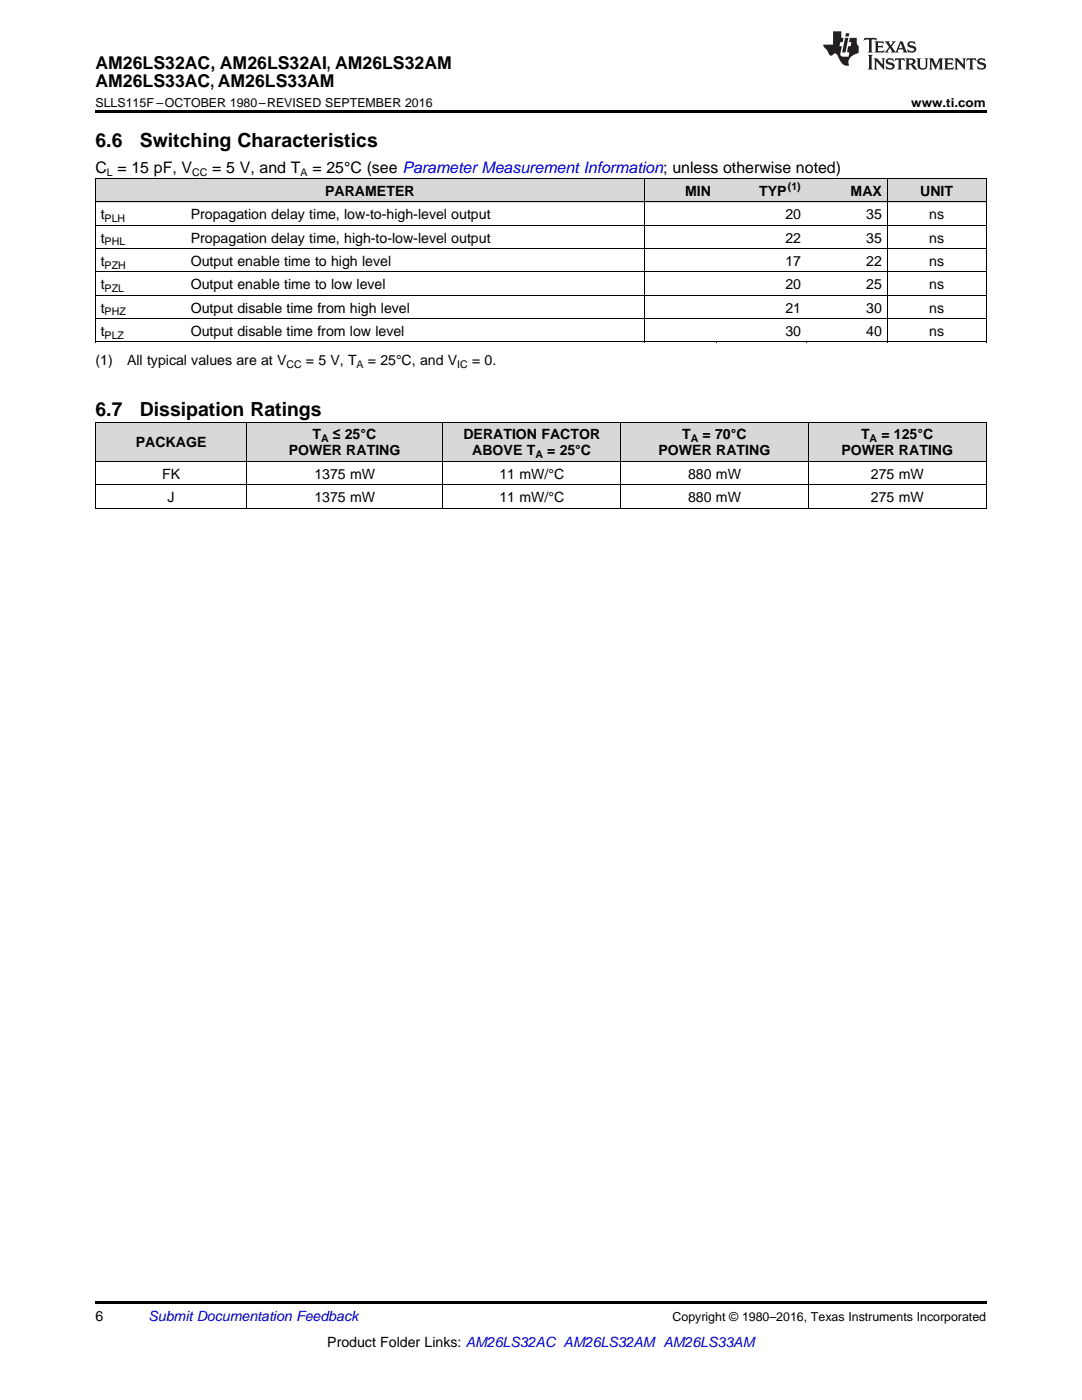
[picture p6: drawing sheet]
<svg xmlns="http://www.w3.org/2000/svg" width="216mm" height="279mm" viewBox="0 0 216 279" stroke-linecap="round" stroke-linejoin="round" font-family="sans-serif">
<defs><g id="words">
<g font-size="3.9">
<text x="19" y="29.3">6.6</text>
<text x="27.9" y="29.3">Switching Characteristics</text>
<text x="19" y="83">6.7</text>
<text x="27.9" y="83">Dissipation Ratings</text>
</g>
<g font-size="3.5">
<text x="19" y="13.8">AM26LS32AC, AM26LS32AI, AM26LS32AM</text>
<text x="19" y="17.3">AM26LS33AC, AM26LS33AM</text>
</g>
<g font-size="3.2">
<text x="19" y="34.4">C = 15 pF, V</text>
<text x="42.3" y="34.4">= 5 V, and T</text>
<text x="62.3" y="34.4">= 25°C (see Parameter Measurement Information; unless otherwise noted)</text>
</g>
<g font-size="2.8">
<text x="64.9" y="39.1">PARAMETER</text>
<text x="136.7" y="39.1">MIN</text>
<text x="151.5" y="39.1">TYP</text>
<text x="169.7" y="39.1">MAX</text>
<text x="183.6" y="39.1">UNIT</text>
<text x="20.1" y="43.7">t</text>
<text x="38.1" y="43.7">Propagation delay time, low-to-high-level output</text>
<text x="156.7" y="43.7">20</text>
<text x="172.9" y="43.7">35</text>
<text x="185.4" y="43.7">ns</text>
<text x="20.1" y="48.4">t</text>
<text x="20.1" y="53.1">t</text>
<text x="38.1" y="48.4">Propagation delay time, high-to-low-level output</text>
<text x="38.1" y="53.1">Output enable time to high level</text>
<text x="156.7" y="48.4">22</text>
<text x="156.7" y="53.1">17</text>
<text x="172.9" y="48.4">35</text>
<text x="172.9" y="53.1">22</text>
<text x="185.4" y="48.4">ns</text>
<text x="185.4" y="53.1">ns</text>
<text x="20.1" y="57.7">t</text>
<text x="38.1" y="57.7">Output enable time to low level</text>
<text x="156.7" y="57.7">20</text>
<text x="172.9" y="57.7">25</text>
<text x="185.4" y="57.7">ns</text>
<text x="20.1" y="62.4">t</text>
<text x="38.1" y="62.4">Output disable time from high level</text>
<text x="156.7" y="62.4">21</text>
<text x="172.9" y="62.4">30</text>
<text x="185.4" y="62.4">ns</text>
<text x="20.1" y="67">t</text>
<text x="38.1" y="67">Output disable time from low level</text>
<text x="156.7" y="67">30</text>
<text x="172.9" y="67">40</text>
<text x="185.4" y="67">ns</text>
<text x="19" y="72.9">(1)</text>
<text x="25.4" y="72.9">All typical values are at V</text>
<text x="61" y="72.9">= 5 V, T</text>
<text x="73.4" y="72.9">= 25°C, and V</text>
<text x="94.2" y="72.9">= 0.</text>
<text x="27.1" y="89.3">PACKAGE</text>
<text x="62.4" y="87.7">T</text>
<text x="66.4" y="87.7">≤ 25°C</text>
<text x="92.5" y="87.7">DERATION FACTOR</text>
<text x="136.1" y="87.7">T</text>
<text x="140.2" y="87.7">= 70°C</text>
<text x="171.8" y="87.7">T</text>
<text x="175.9" y="87.7">= 125°C</text>
<text x="32.3" y="95.5">FK</text>
<text x="57.6" y="90.9">POWER RATING</text>
<text x="62.7" y="95.5">1375 mW</text>
<text x="94.2" y="90.9">ABOVE T</text>
<text x="99.7" y="95.5">11 mW/°C</text>
<text x="109.2" y="90.9">= 25°C</text>
<text x="131.4" y="90.9">POWER RATING</text>
<text x="137.3" y="95.5">880 mW</text>
<text x="167.9" y="90.9">POWER RATING</text>
<text x="173.8" y="95.5">275 mW</text>
<text x="33.4" y="100.2">J</text>
<text x="62.7" y="100.2">1375 mW</text>
<text x="99.7" y="100.2">11 mW/°C</text>
<text x="137.3" y="100.2">880 mW</text>
<text x="173.8" y="100.2">275 mW</text>
<text x="19" y="263.6">6</text>
<text x="65.3" y="268.9">Product Folder Links: AM26LS32AC AM26LS32AM AM26LS33AM</text>
</g>
<text font-size="2.8" fill="#0000c8" x="29.6" y="263.6">Submit Documentation Feedback</text>
<g font-size="2.5">
<text x="19" y="21.4">SLLS115F –OCTOBER 1980–REVISED SEPTEMBER 2016</text>
<text x="181.8" y="21.4">www.ti.com</text>
<text x="134.2" y="263.6">Copyright © 1980–2016, Texas Instruments Incorporated</text>
</g>
<g font-size="2.1">
<text x="21.3" y="35.1">L</text>
<text x="38.4" y="35.1">CC</text>
<text x="60" y="35.1">A</text>
<text x="157.2" y="38">(1)</text>
<text x="20.9" y="44.3">PLH</text>
<text x="20.9" y="49">PHL</text>
<text x="20.9" y="53.6">PZH</text>
<text x="20.9" y="58.3">PZL</text>
<text x="20.9" y="62.9">PHZ</text>
<text x="20.9" y="67.6">PLZ</text>
<text x="57.1" y="73.4">CC</text>
<text x="71.2" y="73.4">A</text>
<text x="91.2" y="73.4">IC</text>
<text x="64.1" y="88.3">A</text>
<text x="137.8" y="88.3">A</text>
<text x="173.5" y="88.3">A</text>
<text x="106.8" y="91.4">A</text>
</g>
</g></defs>
<g fill="#d8d8d8">
<path d="M19 84.3h30.2v7.8h-30.2z"/>
<path d="M49.2 84.3h39.2v7.8h-39.2z"/>
<path d="M88.4 84.3h35.5v7.8h-35.5z"/>
<path d="M123.9 84.3h37.4v7.8h-37.4z"/>
<path d="M161.3 84.3h35.5v7.8h-35.5z"/>
<path d="M19 35.7h18v4.7h-18z"/>
<path d="M37 35.7h91.6v4.7h-91.6z"/>
<path d="M128.6 35.7h14.3v4.7h-14.3z"/>
<path d="M142.9 35.7h18v4.7h-18z"/>
<path d="M160.9 35.7h16.2v4.7h-16.2z"/>
<path d="M177.1 35.7h19.7v4.7h-19.7z"/>
</g>
<path d="M19 22h177.8v.5h-177.8zM19 68.3h.2zM128.5 68.3h.1zM142.8 68.3h.1zM160.8 68.3h.1zM177 68.3h.1zM196.7 68.3h.1zM19 259.7h177.8v.5h-177.8z" fill="#000"/>
<g fill="none" stroke="#000" stroke-width=".2">
<path d="M19 35.6h177.8M19.1 35.7v32.6M128.5 35.7v32.6M177 35.7v32.6M196.8 35.7v32.6M19 58.9h177.8M19 54.3h177.8M19 49.6h177.8M19 45h177.8M19 40.3h177.8M19 68.2h177.8M19 63.6h177.8"/>
<path d="M19 96.7h177.8M19 92.1h177.8M19 84.3h177.8M19.1 84.3v17.2M49.2 84.3v17.2M88.3 84.3v17.2M123.9 84.3v17.2M161.2 84.3v17.2M196.8 84.3v17.2M19 101.4h177.8"/>
</g>
<g fill="#231f20">
<path d="M172.5 7.6l-.1 .5 .4-.2h.6v.1v2.1l-.2 .4h.9l-.2-.4v-2.1l.1-.1h.5l.5 .2-.2-.5zM174.5 8.3l.2 .3v1.5l-.2 .4h1.8l.2-.6a1.04 1.04 0 0 1-1.3 .2v-.7h.6l.3 .2v-.6l-.3 .2h-.6v-.6l.8-.1 .4 .3-.2-.5zM176.5 8.3l.9 1.1-.9 1.1h.8l-.2-.2 .4-.7 .5 .7-.2 .2h1.5l-.2-.2 .2-.4h.9l.1 .4-.2 .2h1l-.3-.3-.7-1.9h-.5l-.9 2-.8-1 .9-1h-.8l.1 .3-.4 .5-.3-.6 .1-.2zM179.7 8.6l.4 1h-.7zM181.3 8.4a.63 .63 0 0 0-.2 .7 .63 .63 0 0 0 .6 .4l.6 .2 .1 .2a.75 .75 0 0 1-.7 .4 .75 .75 0 0 1-.6-.5l.1 .7 .1-.1a1.11 1.11 0 0 0 1.5-.6 1.13 1.13 0 0 0-1.2-.8l-.1-.4a1.04 1.04 0 0 1 1.2 .2l-.2-.5-.2 .1-.4-.2zM173.2 10.9l.2 .4v2.2l-.2 .4h1l-.3-.4v-2.2l.3-.4zM174.3 11.6l.3 .4v1.5l-.3 .4h.8l-.2-.4v-1.3l1.5 1.7v-1.9l.2-.4h-.7l.2 .4v.9l-1.1-1.3zM177 11.8a.62 .62 0 0 0-.2 .7 .62 .62 0 0 0 .6 .4l.6 .1 .1 .3a.76 .76 0 0 1-.7 .3 .76 .76 0 0 1-.7-.4l.2 .7 .1-.1a1.11 1.11 0 0 0 1.5-.6 1.13 1.13 0 0 0-1.2-.8l-.1-.4a1.04 1.04 0 0 1 1.2 .2l-.2-.6-.2 .1-.5-.1zM178.7 11.6l-.2 .6a.61 .61 0 0 1 .8-.3v1.6l-.2 .4h.9l-.2-.4v-1.6a.63 .63 0 0 1 .7 .3l-.1-.6zM180.6 11.6l.3 .4v1.5l-.3 .4h1l-.2-.2-.1-.8 .6 .2a.76 .76 0 0 0 1.2 .7l-1-1a.58 .58 0 0 0 .6-.5 .58 .58 0 0 0-.5-.6zM181.4 11.9h.1a.45 .45 0 0 1 .5 .1 .45 .45 0 0 1 .1 .5l-.8 .2zM182.9 11.6l.2 .2a2.17 2.17 0 0 0 .3 1.9 .99 .99 0 0 0 1.6-.6v-1.1l.2-.4h-.7l.2 .2a1.92 1.92 0 0 1-.2 1.8 .6 .6 0 0 1-.9-.5v-1.1l.2-.4zM185.4 11.6l.2 .4v1.5l-.2 .4h.7l-.2-.4v-1.4l.8 1.8 .8-1.8v1.4l-.2 .4h.9l-.2-.4v-1.5l.2-.4h-.8l-.6 1.5-.6-1.5zM188.4 11.6l.2 .4v1.5l-.2 .4h1.8l.1-.6a1.04 1.04 0 0 1-1.2 .1v-.6h.5l.4 .2v-.6l-.4 .2h-.5v-.7h.8l.3 .3-.1-.6zM190.5 11.6l.2 .4v1.5l-.2 .4h.7l-.2-.4v-1.3l1.5 1.7v-1.9l.2-.4h-.7l.2 .4v.9l-1.1-1.3zM192.9 11.6l-.1 .6a.61 .61 0 0 1 .7-.3l.1 1.6-.3 .4h1l-.3-.4 .1-1.6a.63 .63 0 0 1 .7 .3l-.1-.6zM195.2 11.8a.62 .62 0 0 0-.2 .7 .62 .62 0 0 0 .6 .4l.6 .1 .1 .3a.76 .76 0 0 1-.7 .3 .76 .76 0 0 1-.6-.4l.1 .7 .1-.1a1.11 1.11 0 0 0 1.6-.6 1.13 1.13 0 0 0-1.3-.8l-.1-.4a1.04 1.04 0 0 1 1.2 .2l-.1-.6-.2 .1-.5-.1z"/>
<path d="M166.2 6.3v2.6h-1.9v.4l.8 .9a.91 .91 0 0 0 1 .8 .56 .56 0 0 1 .5-.3 .56 .56 0 0 1 .5 .3l.4 .8a1.53 1.53 0 0 0 1.9 1.2 1.54 1.54 0 0 1 1-2.1l.9-.3v-1.4a1.52 1.52 0 0 1-.4-1.6h-1.3l-.2 .8h.5l-.2 .8h-.5l-.1 1v.2l.4 .1-.2 .8a1.93 1.93 0 0 1-1.6-.3l.3-1.8h-.5l.2-.8h.4l.2-.8h-.4v-1.3zM168.6 7.6l-.6 2.9h.7l.6-2.9zM168.8 6.6l-.1 .7h.6l.2-.7z"/>
</g>
<use href="#words"/>
</svg>
